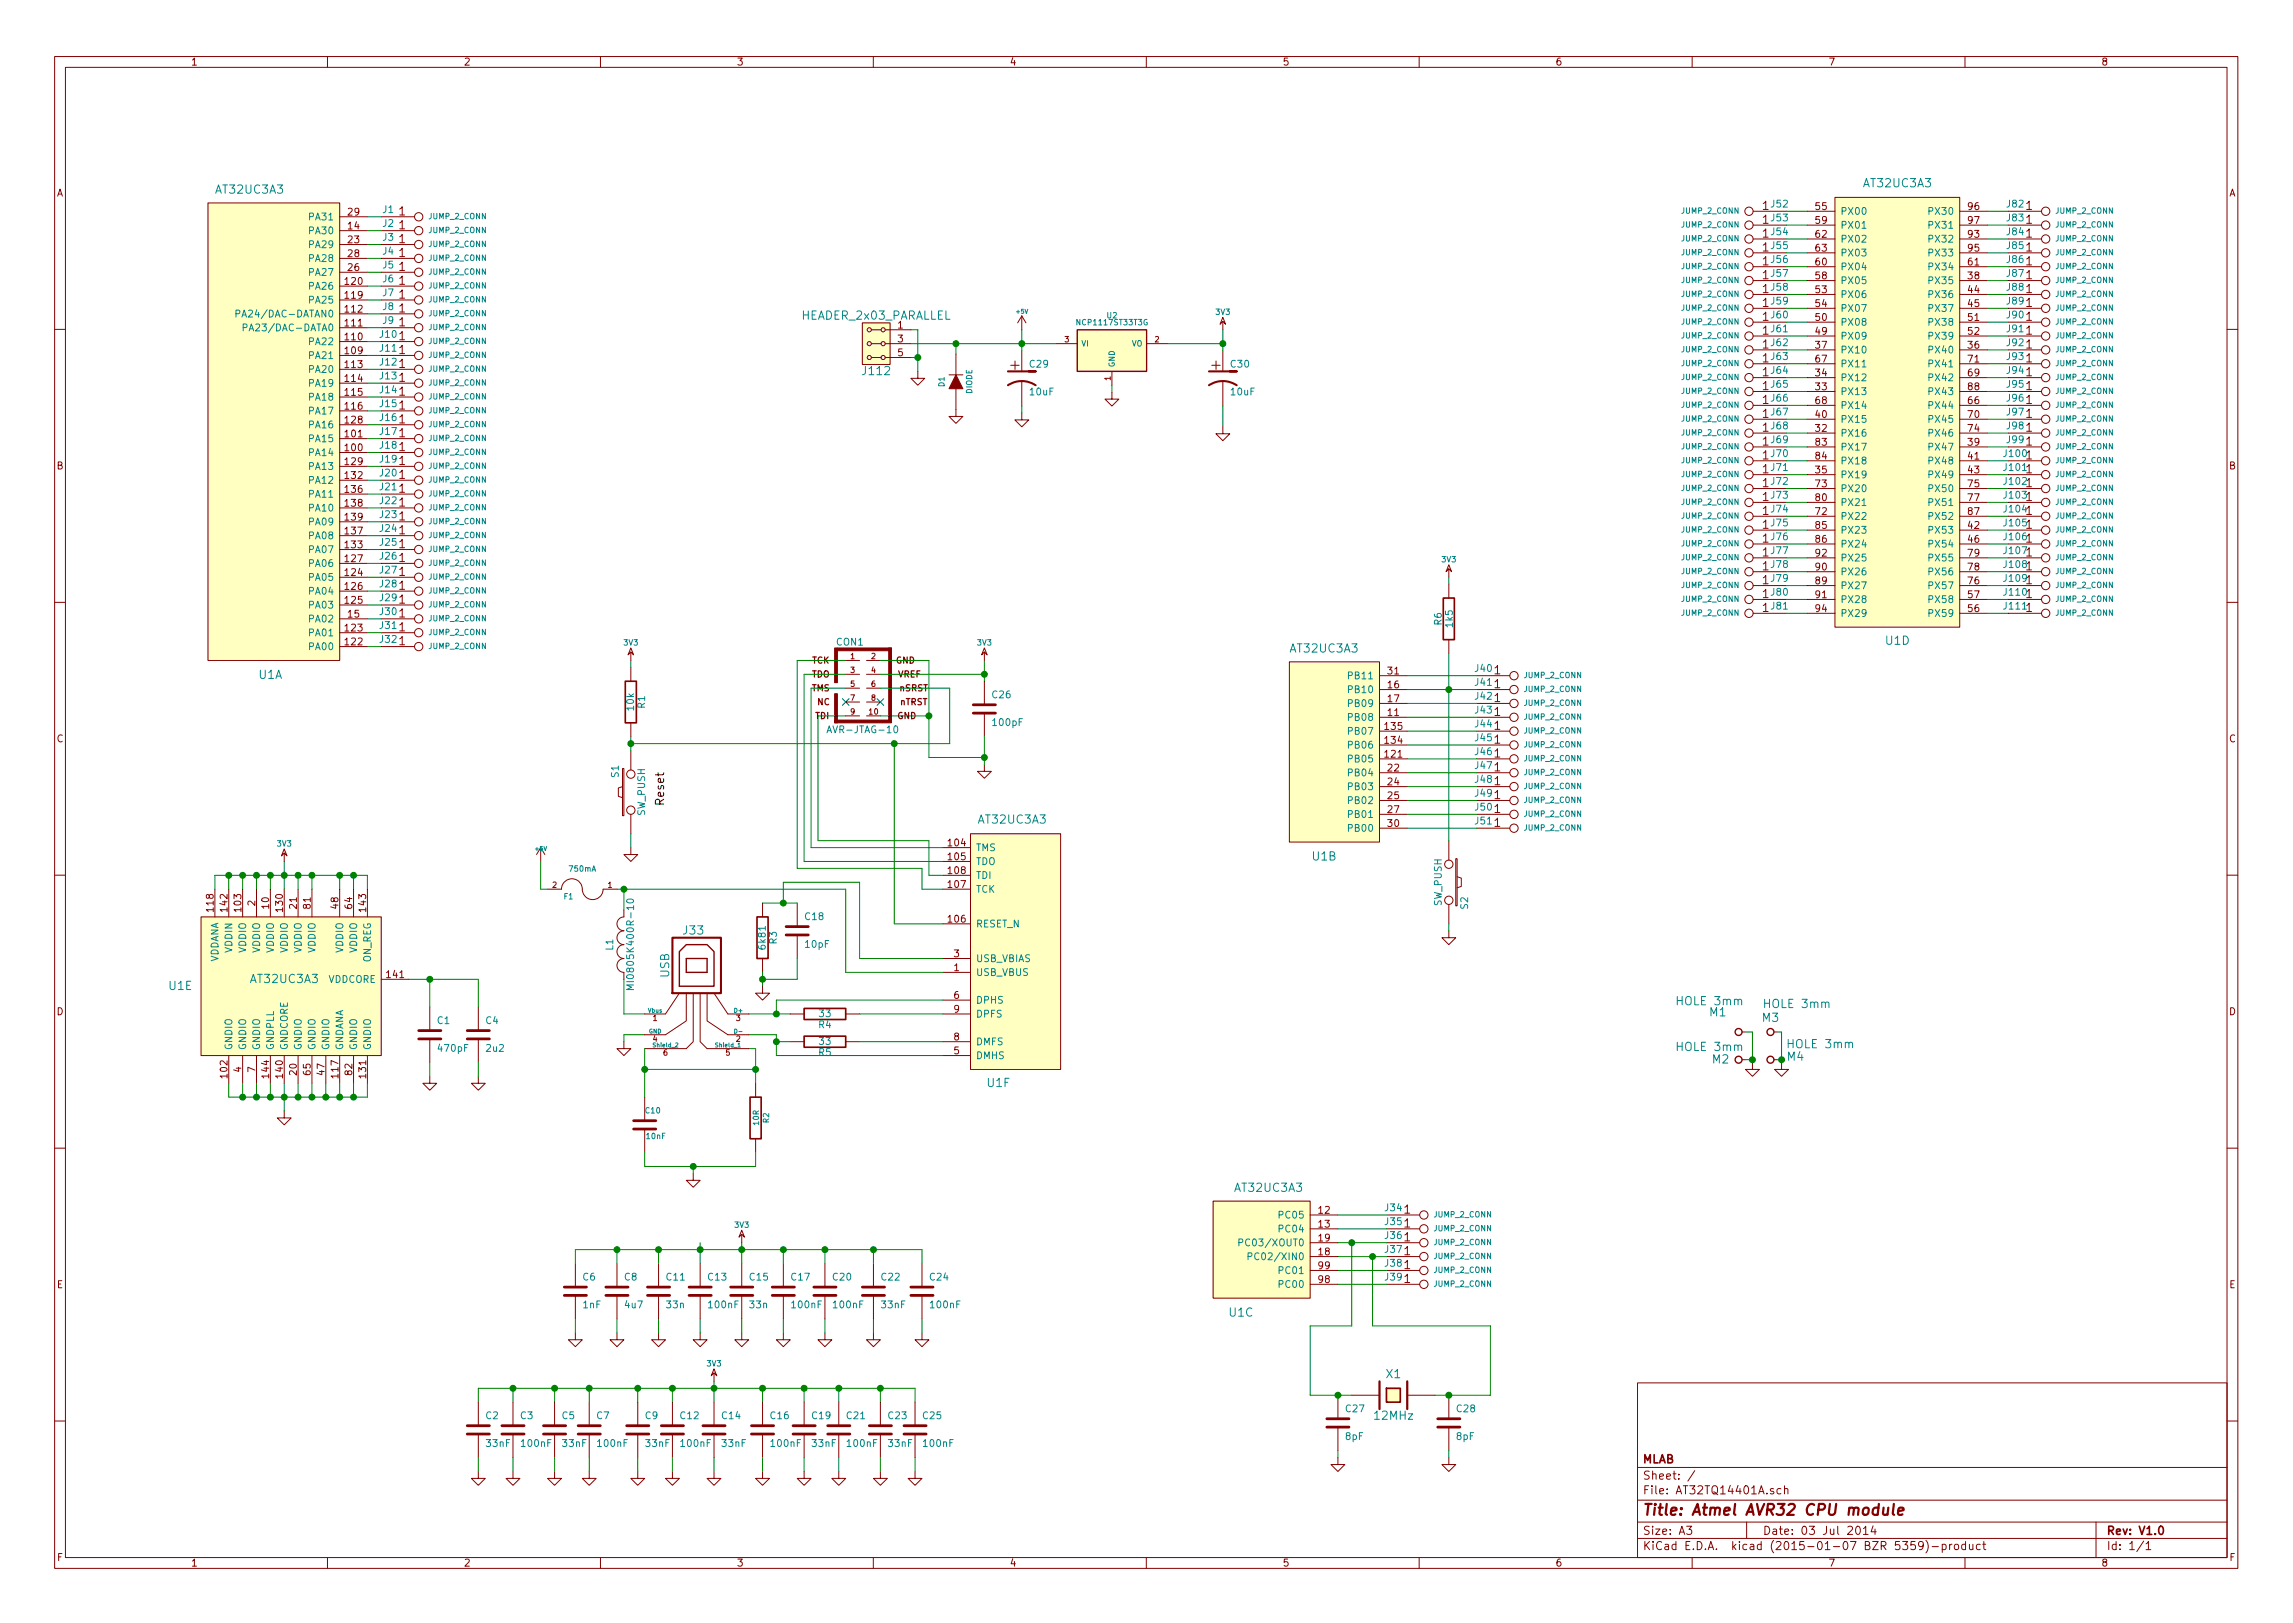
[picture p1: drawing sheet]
<svg xmlns="http://www.w3.org/2000/svg" width="297mm" height="210mm" viewBox="0 0 297 210" stroke-linecap="round" stroke-linejoin="round" font-family="sans-serif">
<defs><g id="words">
<g font-size="2" fill="#840000">
<text x="130.9" y="47.9">+</text>
<text x="156.9" y="47.9">+</text>
<text x="212.8" y="196.3">Title: Atmel AVR32 CPU module</text>
</g>
<g font-size="1.5" fill="#008484">
<text x="28" y="25.1">AT32UC3A3</text>
<text x="241.5" y="24.3">AT32UC3A3</text>
<text x="103.8" y="41.4">HEADER_2x03_PARALLEL</text>
<text x="111.8" y="48.6">J112</text>
<text x="262.4" y="66.7">1</text>
<text x="244.3" y="83.5">U1D</text>
<text x="33.5" y="87.9">U1A</text>
<text x="167.2" y="84.5">AT32UC3A3</text>
<text x="126.8" y="106.7">AT32UC3A3</text>
<text x="170" y="111.5">U1B</text>
<text x="88.6" y="121.1">J33</text>
<text x="21.9" y="128.2">U1E</text>
<text x="32.5" y="127.4">AT32UC3A3</text>
<text x="86.7" y="126.7" transform="rotate(-90 86.7 126.7)">USB</text>
<text x="217.4" y="130.2">HOLE 3mm</text>
<text x="221.5" y="131.7">M1</text>
<text x="228.7" y="130.6">HOLE 3mm</text>
<text x="217.4" y="136.2">HOLE 3mm</text>
<text x="221.8" y="137.8">M2</text>
<text x="228.3" y="132.4">M3</text>
<text x="231.5" y="137.4">M4</text>
<text x="231.8" y="135.8">HOLE 3mm</text>
<text x="127.9" y="140.8">U1F</text>
<text x="160" y="154.4">AT32UC3A3</text>
<text x="159.3" y="170.6">U1C</text>
<text x="179.6" y="178.5">X1</text>
<text x="178.1" y="183.9">12MHz</text>
</g>
<g font-size="1.5" fill="#840000">
<text x="51.7" y="27.9">1</text>
<text x="51.7" y="29.7">1</text>
<text x="228.3" y="27.2">1</text>
<text x="228.3" y="29">1</text>
<text x="262.4" y="27.2">1</text>
<text x="262.4" y="29">1</text>
<text x="51.7" y="35.1">1</text>
<text x="51.7" y="31.5">1</text>
<text x="51.7" y="33.3">1</text>
<text x="228.3" y="30.8">1</text>
<text x="228.3" y="32.6">1</text>
<text x="228.3" y="34.4">1</text>
<text x="262.4" y="30.8">1</text>
<text x="262.4" y="32.6">1</text>
<text x="262.4" y="34.4">1</text>
<text x="51.7" y="36.9">1</text>
<text x="51.7" y="38.7">1</text>
<text x="51.7" y="40.5">1</text>
<text x="228.3" y="38">1</text>
<text x="228.3" y="39.8">1</text>
<text x="228.3" y="36.2">1</text>
<text x="228.3" y="41.6">1</text>
<text x="262.4" y="38">1</text>
<text x="262.4" y="39.8">1</text>
<text x="262.4" y="36.2">1</text>
<text x="262.4" y="41.6">1</text>
<text x="51.7" y="42.3">1</text>
<text x="51.7" y="44.1">1</text>
<text x="51.7" y="45.9">1</text>
<text x="51.7" y="47.7">1</text>
<text x="228.3" y="45.1">1</text>
<text x="228.3" y="46.9">1</text>
<text x="228.3" y="43.4">1</text>
<text x="262.4" y="45.1">1</text>
<text x="262.4" y="46.9">1</text>
<text x="262.4" y="43.4">1</text>
<text x="51.7" y="49.5">1</text>
<text x="51.7" y="51.3">1</text>
<text x="51.7" y="53.1">1</text>
<text x="228.3" y="52.3">1</text>
<text x="228.3" y="48.7">1</text>
<text x="228.3" y="50.5">1</text>
<text x="262.4" y="52.3">1</text>
<text x="262.4" y="48.7">1</text>
<text x="262.4" y="50.5">1</text>
<text x="51.7" y="56.6">1</text>
<text x="51.7" y="58.4">1</text>
<text x="51.7" y="54.8">1</text>
<text x="228.3" y="54.1">1</text>
<text x="228.3" y="55.9">1</text>
<text x="228.3" y="57.7">1</text>
<text x="228.3" y="59.5">1</text>
<text x="262.4" y="54.1">1</text>
<text x="262.4" y="55.9">1</text>
<text x="262.4" y="57.7">1</text>
<text x="262.4" y="59.5">1</text>
<text x="51.7" y="60.2">1</text>
<text x="51.7" y="62">1</text>
<text x="51.7" y="63.8">1</text>
<text x="51.7" y="65.6">1</text>
<text x="228.3" y="63.1">1</text>
<text x="228.3" y="64.9">1</text>
<text x="228.3" y="61.3">1</text>
<text x="262.4" y="63.1">1</text>
<text x="262.4" y="64.9">1</text>
<text x="262.4" y="61.3">1</text>
<text x="51.7" y="67.4">1</text>
<text x="51.7" y="69.2">1</text>
<text x="51.7" y="71">1</text>
<text x="228.3" y="70.3">1</text>
<text x="228.3" y="66.7">1</text>
<text x="228.3" y="68.5">1</text>
<text x="262.4" y="70.3">1</text>
<text x="262.4" y="68.5">1</text>
<text x="51.7" y="74.6">1</text>
<text x="51.7" y="76.4">1</text>
<text x="51.7" y="72.8">1</text>
<text x="228.3" y="72.1">1</text>
<text x="228.3" y="77.5">1</text>
<text x="228.3" y="73.9">1</text>
<text x="228.3" y="75.7">1</text>
<text x="262.4" y="72.1">1</text>
<text x="262.4" y="77.5">1</text>
<text x="262.4" y="73.9">1</text>
<text x="262.4" y="75.7">1</text>
<text x="51.7" y="81.8">1</text>
<text x="51.7" y="83.6">1</text>
<text x="51.7" y="78.2">1</text>
<text x="51.7" y="80">1</text>
<text x="228.3" y="79.3">1</text>
<text x="262.4" y="79.3">1</text>
<text x="193.6" y="87.4">1</text>
<text x="193.6" y="89.2">1</text>
<text x="193.6" y="90.9">1</text>
<text x="193.6" y="92.7">1</text>
<text x="193.6" y="94.5">1</text>
<text x="193.6" y="98.1">1</text>
<text x="193.6" y="99.9">1</text>
<text x="193.6" y="96.3">1</text>
<text x="193.6" y="101.7">1</text>
<text x="193.6" y="105.3">1</text>
<text x="193.6" y="107.1">1</text>
<text x="193.6" y="103.5">1</text>
<text x="181.9" y="157.2">1</text>
<text x="181.9" y="159">1</text>
<text x="181.9" y="160.8">1</text>
<text x="181.9" y="164.4">1</text>
<text x="181.9" y="166.2">1</text>
<text x="181.9" y="162.6">1</text>
<text x="212.8" y="191.7">Sheet: /</text>
<text x="212.8" y="189.6">MLAB</text>
<text x="212.8" y="193.6">File: AT32TQ14401A.sch</text>
<text x="212.8" y="200.8">KiCad E.D.A. kicad (2015-01-07 BZR 5359)-product</text>
<text x="212.8" y="198.8">Size: A3</text>
<text x="228.4" y="198.8">Date: 03 Jul 2014</text>
<text x="272.9" y="198.8">Rev: V1.0</text>
<text x="272.9" y="200.8">Id: 1/1</text>
</g>
<text font-size="1.5" x="86" y="104.4" transform="rotate(-90 86 104.4)">Reset</text>
<g font-size="1.3" fill="#840000">
<text x="24.7" y="8.5">1</text>
<text x="60.1" y="8.5">2</text>
<text x="95.5" y="8.5">3</text>
<text x="130.8" y="8.5">4</text>
<text x="166.2" y="8.5">5</text>
<text x="201.5" y="8.5">6</text>
<text x="236.9" y="8.5">7</text>
<text x="272.2" y="8.5">8</text>
<text x="7.3" y="25.4">A</text>
<text x="45.1" y="29.7">14</text>
<text x="45.1" y="27.9">29</text>
<text x="235.2" y="27.2">55</text>
<text x="235.2" y="29">59</text>
<text x="255" y="27.2">96</text>
<text x="255" y="29">97</text>
<text x="288.7" y="25.4">A</text>
<text x="45.1" y="31.5">23</text>
<text x="45.1" y="35.1">26</text>
<text x="45.1" y="33.3">28</text>
<text x="235.2" y="34.4">60</text>
<text x="235.2" y="30.8">62</text>
<text x="235.2" y="32.6">63</text>
<text x="255" y="34.4">61</text>
<text x="255" y="30.8">93</text>
<text x="255" y="32.6">95</text>
<text x="44.8" y="36.9">120</text>
<text x="44.8" y="40.5">112</text>
<text x="44.8" y="38.7">119</text>
<text x="235.2" y="41.6">50</text>
<text x="235.2" y="38">53</text>
<text x="235.2" y="39.8">54</text>
<text x="235.2" y="36.2">58</text>
<text x="255" y="41.6">51</text>
<text x="255" y="38">44</text>
<text x="255" y="39.8">45</text>
<text x="255" y="36.2">38</text>
<text x="44.8" y="44.1">110</text>
<text x="44.8" y="42.3">111</text>
<text x="44.8" y="47.7">113</text>
<text x="44.8" y="45.9">109</text>
<text x="116.3" y="42.5">1</text>
<text x="116.3" y="44.3">3</text>
<text x="116.3" y="46.1">5</text>
<text x="235.2" y="45.1">37</text>
<text x="235.2" y="46.9">67</text>
<text x="235.2" y="43.4">49</text>
<text x="255" y="46.9">71</text>
<text x="255" y="43.4">52</text>
<text x="255" y="45.1">36</text>
<text x="44.8" y="49.5">114</text>
<text x="44.8" y="51.3">115</text>
<text x="44.8" y="53.1">116</text>
<text x="235.2" y="50.5">33</text>
<text x="235.2" y="48.7">34</text>
<text x="235.2" y="52.3">68</text>
<text x="255" y="52.3">66</text>
<text x="255" y="50.5">88</text>
<text x="255" y="48.7">69</text>
<text x="44.8" y="58.4">100</text>
<text x="44.8" y="56.6">101</text>
<text x="44.8" y="54.8">128</text>
<text x="235.2" y="54.1">40</text>
<text x="235.2" y="55.9">32</text>
<text x="235.2" y="57.7">83</text>
<text x="235.2" y="59.5">84</text>
<text x="255" y="54.1">70</text>
<text x="255" y="59.5">41</text>
<text x="255" y="55.9">74</text>
<text x="255" y="57.7">39</text>
<text x="7.3" y="60.8">B</text>
<text x="44.8" y="62">132</text>
<text x="44.8" y="63.8">136</text>
<text x="44.8" y="65.6">138</text>
<text x="44.8" y="60.2">129</text>
<text x="235.2" y="64.9">80</text>
<text x="235.2" y="63.1">73</text>
<text x="235.2" y="61.3">35</text>
<text x="255" y="61.3">43</text>
<text x="255" y="63.1">75</text>
<text x="255" y="64.9">77</text>
<text x="288.7" y="60.8">B</text>
<text x="44.8" y="71">133</text>
<text x="44.8" y="69.2">137</text>
<text x="44.8" y="67.4">139</text>
<text x="235.2" y="66.7">72</text>
<text x="235.2" y="68.5">85</text>
<text x="235.2" y="70.3">86</text>
<text x="255" y="68.5">42</text>
<text x="255" y="70.3">46</text>
<text x="255" y="66.7">87</text>
<text x="44.8" y="74.6">124</text>
<text x="44.8" y="76.4">126</text>
<text x="44.8" y="72.8">127</text>
<text x="235.2" y="73.9">90</text>
<text x="235.2" y="77.5">91</text>
<text x="235.2" y="72.1">92</text>
<text x="235.2" y="75.7">89</text>
<text x="255" y="75.7">76</text>
<text x="255" y="77.5">57</text>
<text x="255" y="73.9">78</text>
<text x="255" y="72.1">79</text>
<text x="44.8" y="83.6">122</text>
<text x="44.8" y="81.8">123</text>
<text x="44.8" y="78.2">125</text>
<text x="45.1" y="80">15</text>
<text x="235.2" y="79.3">94</text>
<text x="255" y="79.3">56</text>
<text x="179.8" y="87.4">31</text>
<text x="179.8" y="89.2">16</text>
<text x="179.5" y="94.5">135</text>
<text x="179.8" y="92.7">11</text>
<text x="179.8" y="90.9">17</text>
<text x="7.3" y="96.2">C</text>
<text x="179.5" y="98.1">121</text>
<text x="179.5" y="96.3">134</text>
<text x="179.8" y="99.9">22</text>
<text x="179.8" y="101.7">24</text>
<text x="288.7" y="96.2">C</text>
<text x="179.8" y="107.1">30</text>
<text x="179.8" y="103.5">25</text>
<text x="179.8" y="105.3">27</text>
<text x="122.9" y="109.6">104</text>
<text x="122.9" y="111.4">105</text>
<text x="122.9" y="113.2">108</text>
<text x="27.7" y="118" transform="rotate(-90 27.7 118)">118</text>
<text x="29.5" y="118" transform="rotate(-90 29.5 118)">142</text>
<text x="31.3" y="118" transform="rotate(-90 31.3 118)">103</text>
<text x="33" y="117.3" transform="rotate(-90 33 117.3)">2</text>
<text x="34.8" y="117.7" transform="rotate(-90 34.8 117.7)">10</text>
<text x="36.6" y="118" transform="rotate(-90 36.6 118)">130</text>
<text x="38.4" y="117.7" transform="rotate(-90 38.4 117.7)">21</text>
<text x="40.2" y="117.7" transform="rotate(-90 40.2 117.7)">81</text>
<text x="43.8" y="117.7" transform="rotate(-90 43.8 117.7)">48</text>
<text x="45.6" y="117.7" transform="rotate(-90 45.6 117.7)">64</text>
<text x="47.4" y="118" transform="rotate(-90 47.4 118)">143</text>
<text x="122.9" y="119.5">106</text>
<text x="122.9" y="115">107</text>
<text x="123.6" y="125.8">1</text>
<text x="123.6" y="124">3</text>
<text x="7.3" y="131.5">D</text>
<text x="50.1" y="126.7">141</text>
<text x="123.6" y="129.4">6</text>
<text x="123.6" y="131.2">9</text>
<text x="288.7" y="131.5">D</text>
<text x="123.6" y="136.6">5</text>
<text x="123.6" y="134.8">8</text>
<text x="29.5" y="139.6" transform="rotate(-90 29.5 139.6)">102</text>
<text x="31.3" y="138.9" transform="rotate(-90 31.3 138.9)">4</text>
<text x="33" y="138.9" transform="rotate(-90 33 138.9)">7</text>
<text x="34.8" y="139.6" transform="rotate(-90 34.8 139.6)">144</text>
<text x="36.6" y="139.6" transform="rotate(-90 36.6 139.6)">140</text>
<text x="38.4" y="139.2" transform="rotate(-90 38.4 139.2)">20</text>
<text x="40.2" y="139.2" transform="rotate(-90 40.2 139.2)">65</text>
<text x="42" y="139.2" transform="rotate(-90 42 139.2)">47</text>
<text x="43.8" y="139.6" transform="rotate(-90 43.8 139.6)">117</text>
<text x="45.6" y="139.2" transform="rotate(-90 45.6 139.2)">82</text>
<text x="47.4" y="139.6" transform="rotate(-90 47.4 139.6)">131</text>
<text x="170.8" y="157.2">12</text>
<text x="170.8" y="159">13</text>
<text x="170.8" y="160.8">19</text>
<text x="7.4" y="166.9">E</text>
<text x="170.8" y="162.6">18</text>
<text x="170.8" y="166.2">98</text>
<text x="170.8" y="164.4">99</text>
<text x="288.8" y="166.9">E</text>
<text x="7.4" y="202.2">F</text>
<text x="24.7" y="202.9">1</text>
<text x="60.1" y="202.9">2</text>
<text x="95.5" y="202.9">3</text>
<text x="130.8" y="202.9">4</text>
<text x="166.2" y="202.9">5</text>
<text x="201.5" y="202.9">6</text>
<text x="236.9" y="202.9">7</text>
<text x="272.2" y="202.9">8</text>
<text x="288.8" y="202.2">F</text>
</g>
<g font-size="1.3" fill="#008484">
<text x="40.2" y="28.5">PA31</text>
<text x="49.6" y="27.6">J1</text>
<text x="49.6" y="29.4">J2</text>
<text x="229.5" y="26.9">J52</text>
<text x="229.5" y="28.7">J53</text>
<text x="238.4" y="27.8">PX00</text>
<text x="238.4" y="29.6">PX01</text>
<text x="250.1" y="27.8">PX30</text>
<text x="250.1" y="29.6">PX31</text>
<text x="260" y="26.9">J82</text>
<text x="260" y="28.7">J83</text>
<text x="40.2" y="32.1">PA29</text>
<text x="40.2" y="30.3">PA30</text>
<text x="40.2" y="35.7">PA27</text>
<text x="40.2" y="33.9">PA28</text>
<text x="49.6" y="34.8">J5</text>
<text x="49.6" y="31.2">J3</text>
<text x="49.6" y="33">J4</text>
<text x="229.5" y="30.5">J54</text>
<text x="229.5" y="32.3">J55</text>
<text x="229.5" y="34">J56</text>
<text x="229.5" y="35.8">J57</text>
<text x="238.4" y="35">PX04</text>
<text x="238.4" y="31.4">PX02</text>
<text x="238.4" y="33.2">PX03</text>
<text x="250.1" y="35">PX34</text>
<text x="250.1" y="31.4">PX32</text>
<text x="250.1" y="33.2">PX33</text>
<text x="260" y="30.5">J84</text>
<text x="260" y="32.3">J85</text>
<text x="260" y="34">J86</text>
<text x="260" y="35.8">J87</text>
<text x="31.6" y="41.1">PA24/DAC-DATAN0</text>
<text x="40.2" y="37.5">PA26</text>
<text x="40.2" y="39.3">PA25</text>
<text x="49.6" y="36.6">J6</text>
<text x="49.6" y="42">J9</text>
<text x="49.6" y="38.4">J7</text>
<text x="49.6" y="40.2">J8</text>
<text x="229.5" y="37.6">J58</text>
<text x="229.5" y="39.4">J59</text>
<text x="229.5" y="41.2">J60</text>
<text x="238.4" y="38.6">PX06</text>
<text x="238.4" y="40.4">PX07</text>
<text x="238.4" y="36.8">PX05</text>
<text x="250.1" y="38.6">PX36</text>
<text x="250.1" y="40.4">PX37</text>
<text x="250.1" y="36.8">PX35</text>
<text x="260" y="37.6">J88</text>
<text x="260" y="39.4">J89</text>
<text x="260" y="41.2">J90</text>
<text x="32.5" y="42.9">PA23/DAC-DATA0</text>
<text x="40.2" y="44.7">PA22</text>
<text x="40.2" y="46.5">PA21</text>
<text x="49.2" y="43.7">J10</text>
<text x="49.2" y="45.5">J11</text>
<text x="49.2" y="47.3">J12</text>
<text x="133.4" y="47.6">C29</text>
<text x="159.5" y="47.6">C30</text>
<text x="229.5" y="44.8">J62</text>
<text x="229.5" y="46.6">J63</text>
<text x="229.5" y="43">J61</text>
<text x="238.4" y="42.2">PX08</text>
<text x="238.4" y="45.8">PX10</text>
<text x="238.4" y="47.6">PX11</text>
<text x="238.4" y="44">PX09</text>
<text x="250.1" y="42.2">PX38</text>
<text x="250.1" y="47.6">PX41</text>
<text x="250.1" y="44">PX39</text>
<text x="250.1" y="45.8">PX40</text>
<text x="260" y="44.8">J92</text>
<text x="260" y="46.6">J93</text>
<text x="260" y="43">J91</text>
<text x="40.2" y="48.3">PA20</text>
<text x="40.2" y="50.1">PA19</text>
<text x="40.2" y="51.9">PA18</text>
<text x="40.2" y="53.7">PA17</text>
<text x="49.2" y="49.1">J13</text>
<text x="49.2" y="50.9">J14</text>
<text x="49.2" y="52.7">J15</text>
<text x="133.5" y="51.2">10uF</text>
<text x="159.5" y="51.2">10uF</text>
<text x="229.5" y="52">J66</text>
<text x="229.5" y="53.8">J67</text>
<text x="229.5" y="48.4">J64</text>
<text x="229.5" y="50.2">J65</text>
<text x="238.4" y="51.2">PX13</text>
<text x="238.4" y="49.4">PX12</text>
<text x="238.4" y="53">PX14</text>
<text x="250.1" y="53">PX44</text>
<text x="250.1" y="51.2">PX43</text>
<text x="250.1" y="49.4">PX42</text>
<text x="260" y="52">J96</text>
<text x="260" y="53.8">J97</text>
<text x="260" y="48.4">J94</text>
<text x="260" y="50.2">J95</text>
<text x="40.2" y="59.1">PA14</text>
<text x="40.2" y="57.3">PA15</text>
<text x="40.2" y="55.5">PA16</text>
<text x="49.2" y="56.3">J17</text>
<text x="49.2" y="58.1">J18</text>
<text x="49.2" y="54.5">J16</text>
<text x="49.2" y="59.9">J19</text>
<text x="229.5" y="55.6">J68</text>
<text x="229.5" y="57.4">J69</text>
<text x="229.5" y="59.2">J70</text>
<text x="238.4" y="54.8">PX15</text>
<text x="238.4" y="56.6">PX16</text>
<text x="238.4" y="58.3">PX17</text>
<text x="250.1" y="54.8">PX45</text>
<text x="250.1" y="56.6">PX46</text>
<text x="250.1" y="58.3">PX47</text>
<text x="259.7" y="59.2">J100</text>
<text x="260" y="55.6">J98</text>
<text x="260" y="57.4">J99</text>
<text x="40.2" y="62.7">PA12</text>
<text x="40.2" y="64.5">PA11</text>
<text x="40.2" y="60.9">PA13</text>
<text x="49.2" y="61.7">J20</text>
<text x="49.2" y="63.5">J21</text>
<text x="49.2" y="65.3">J22</text>
<text x="229.5" y="62.8">J72</text>
<text x="229.5" y="64.6">J73</text>
<text x="229.5" y="61">J71</text>
<text x="238.4" y="65.5">PX21</text>
<text x="238.4" y="63.7">PX20</text>
<text x="238.4" y="60.1">PX18</text>
<text x="238.4" y="61.9">PX19</text>
<text x="250.1" y="60.1">PX48</text>
<text x="250.1" y="61.9">PX49</text>
<text x="250.1" y="63.7">PX50</text>
<text x="250.1" y="65.5">PX51</text>
<text x="259.7" y="62.8">J102</text>
<text x="259.7" y="64.6">J103</text>
<text x="259.7" y="61">J101</text>
<text x="40.2" y="71.6">PA07</text>
<text x="40.2" y="69.8">PA08</text>
<text x="40.2" y="66.3">PA10</text>
<text x="40.2" y="68">PA09</text>
<text x="49.2" y="67.1">J23</text>
<text x="49.2" y="68.9">J24</text>
<text x="49.2" y="70.7">J25</text>
<text x="229.5" y="70">J76</text>
<text x="229.5" y="71.8">J77</text>
<text x="229.5" y="66.4">J74</text>
<text x="229.5" y="68.2">J75</text>
<text x="238.4" y="67.3">PX22</text>
<text x="238.4" y="69.1">PX23</text>
<text x="238.4" y="70.9">PX24</text>
<text x="250.1" y="69.1">PX53</text>
<text x="250.1" y="70.9">PX54</text>
<text x="250.1" y="67.3">PX52</text>
<text x="259.7" y="70">J106</text>
<text x="259.7" y="71.8">J107</text>
<text x="259.7" y="66.4">J104</text>
<text x="259.7" y="68.2">J105</text>
<text x="40.2" y="75.2">PA05</text>
<text x="40.2" y="77">PA04</text>
<text x="40.2" y="73.4">PA06</text>
<text x="49.2" y="74.3">J27</text>
<text x="49.2" y="76.1">J28</text>
<text x="49.2" y="72.5">J26</text>
<text x="49.2" y="77.9">J29</text>
<text x="229.5" y="77.2">J80</text>
<text x="229.5" y="73.6">J78</text>
<text x="229.5" y="75.4">J79</text>
<text x="238.4" y="74.5">PX26</text>
<text x="238.4" y="72.7">PX25</text>
<text x="238.4" y="76.3">PX27</text>
<text x="250.1" y="76.3">PX57</text>
<text x="250.1" y="74.5">PX56</text>
<text x="250.1" y="72.7">PX55</text>
<text x="259.7" y="77.2">J110</text>
<text x="259.7" y="73.6">J108</text>
<text x="259.7" y="75.4">J109</text>
<text x="40.2" y="80.6">PA02</text>
<text x="40.2" y="82.4">PA01</text>
<text x="40.2" y="78.8">PA03</text>
<text x="49.2" y="81.5">J31</text>
<text x="49.2" y="83.3">J32</text>
<text x="49.2" y="79.7">J30</text>
<text x="108.4" y="83.6">CON1</text>
<text x="186.7" y="81" transform="rotate(-90 186.7 81)">R6</text>
<text x="188.2" y="81.2" transform="rotate(-90 188.2 81.2)">1k5</text>
<text x="229.5" y="78.9">J81</text>
<text x="238.4" y="78.1">PX28</text>
<text x="238.4" y="79.9">PX29</text>
<text x="250.1" y="79.9">PX59</text>
<text x="250.1" y="78.1">PX58</text>
<text x="259.7" y="78.9">J111</text>
<text x="40.2" y="84.2">PA00</text>
<text x="174.9" y="88">PB11</text>
<text x="174.9" y="89.8">PB10</text>
<text x="191.1" y="87">J40</text>
<text x="191.1" y="88.8">J41</text>
<text x="82.1" y="92" transform="rotate(-90 82.1 92)">10k</text>
<text x="83.6" y="91.7" transform="rotate(-90 83.6 91.7)">R1</text>
<text x="107.7" y="95">AVR-JTAG-10</text>
<text x="128.6" y="90.4">C26</text>
<text x="128.7" y="94">100pF</text>
<text x="174.9" y="93.4">PB08</text>
<text x="174.9" y="91.6">PB09</text>
<text x="174.9" y="95.2">PB07</text>
<text x="191.1" y="90.6">J42</text>
<text x="191.1" y="92.4">J43</text>
<text x="191.1" y="94.2">J44</text>
<text x="80.1" y="100.7" transform="rotate(-90 80.1 100.7)">S1</text>
<text x="174.9" y="100.6">PB04</text>
<text x="174.9" y="98.8">PB05</text>
<text x="174.9" y="97">PB06</text>
<text x="191.1" y="97.8">J46</text>
<text x="191.1" y="99.6">J47</text>
<text x="191.1" y="96">J45</text>
<text x="191.1" y="101.4">J48</text>
<text x="83.6" y="105.7" transform="rotate(-90 83.6 105.7)">SW_PUSH</text>
<text x="174.9" y="107.7">PB00</text>
<text x="174.9" y="102.4">PB03</text>
<text x="174.9" y="104.1">PB02</text>
<text x="174.9" y="105.9">PB01</text>
<text x="191.1" y="105">J50</text>
<text x="191.1" y="106.8">J51</text>
<text x="191.1" y="103.2">J49</text>
<text x="126.4" y="110.3">TMS</text>
<text x="126.4" y="112">TDO</text>
<text x="126.4" y="113.8">TDI</text>
<text x="104.3" y="119.2">C18</text>
<text x="126.4" y="115.6">TCK</text>
<text x="186.7" y="117.4" transform="rotate(-90 186.7 117.4)">SW_PUSH</text>
<text x="190.2" y="117.7" transform="rotate(-90 190.2 117.7)">S2</text>
<text x="28.3" y="124.9" transform="rotate(-90 28.3 124.9)">VDDANA</text>
<text x="30.1" y="123.4" transform="rotate(-90 30.1 123.4)">VDDIN</text>
<text x="31.9" y="123.5" transform="rotate(-90 31.9 123.5)">VDDIO</text>
<text x="33.7" y="123.5" transform="rotate(-90 33.7 123.5)">VDDIO</text>
<text x="35.5" y="123.5" transform="rotate(-90 35.5 123.5)">VDDIO</text>
<text x="37.3" y="123.5" transform="rotate(-90 37.3 123.5)">VDDIO</text>
<text x="39.1" y="123.5" transform="rotate(-90 39.1 123.5)">VDDIO</text>
<text x="40.9" y="123.5" transform="rotate(-90 40.9 123.5)">VDDIO</text>
<text x="44.5" y="123.5" transform="rotate(-90 44.5 123.5)">VDDIO</text>
<text x="46.2" y="123.5" transform="rotate(-90 46.2 123.5)">VDDIO</text>
<text x="48" y="124.8" transform="rotate(-90 48 124.8)">ON_REG</text>
<text x="79.4" y="123.1" transform="rotate(-90 79.4 123.1)">L1</text>
<text x="99.2" y="122.9" transform="rotate(-90 99.2 122.9)">6k81</text>
<text x="100.6" y="122.3" transform="rotate(-90 100.6 122.3)">R3</text>
<text x="104.4" y="122.8">10pF</text>
<text x="126.4" y="124.6">USB_VBIAS</text>
<text x="126.4" y="120.1">RESET_N</text>
<text x="42.4" y="127.3">VDDCORE</text>
<text x="82.1" y="127.3" transform="rotate(-90 82.1 127.3)">MI0805K400R-10</text>
<text x="106.2" y="131.8">33</text>
<text x="126.4" y="126.4">USB_VBUS</text>
<text x="126.4" y="130">DPHS</text>
<text x="126.4" y="131.8">DPFS</text>
<text x="30.1" y="136" transform="rotate(-90 30.1 136)">GNDIO</text>
<text x="31.9" y="136" transform="rotate(-90 31.9 136)">GNDIO</text>
<text x="33.7" y="136" transform="rotate(-90 33.7 136)">GNDIO</text>
<text x="35.5" y="136" transform="rotate(-90 35.5 136)">GNDPLL</text>
<text x="37.3" y="136" transform="rotate(-90 37.3 136)">GNDCORE</text>
<text x="39.1" y="136" transform="rotate(-90 39.1 136)">GNDIO</text>
<text x="40.9" y="136" transform="rotate(-90 40.9 136)">GNDIO</text>
<text x="42.7" y="136" transform="rotate(-90 42.7 136)">GNDIO</text>
<text x="44.5" y="136" transform="rotate(-90 44.5 136)">GNDANA</text>
<text x="46.2" y="136" transform="rotate(-90 46.2 136)">GNDIO</text>
<text x="48" y="136" transform="rotate(-90 48 136)">GNDIO</text>
<text x="56.7" y="132.7">C1</text>
<text x="56.9" y="136.2">470pF</text>
<text x="63" y="132.7">C4</text>
<text x="63" y="136.2">2u2</text>
<text x="106.1" y="136.8">R5</text>
<text x="106.1" y="133.2">R4</text>
<text x="106.2" y="135.3">33</text>
<text x="126.4" y="137.2">DMHS</text>
<text x="126.4" y="135.4">DMFS</text>
<text x="161.4" y="161.4">PC03/XOUT0</text>
<text x="165.9" y="157.8">PC05</text>
<text x="165.9" y="159.6">PC04</text>
<text x="179.5" y="156.9">J34</text>
<text x="179.5" y="158.7">J35</text>
<text x="179.5" y="160.5">J36</text>
<text x="75.5" y="165.9">C6</text>
<text x="80.9" y="165.9">C8</text>
<text x="86.4" y="165.9">C11</text>
<text x="91.8" y="165.9">C13</text>
<text x="97.1" y="165.9">C15</text>
<text x="102.5" y="165.9">C17</text>
<text x="107.9" y="165.9">C20</text>
<text x="114.2" y="165.9">C22</text>
<text x="120.5" y="165.9">C24</text>
<text x="162.8" y="163.2">PC02/XIN0</text>
<text x="165.9" y="166.8">PC00</text>
<text x="165.9" y="165">PC01</text>
<text x="179.5" y="164.1">J38</text>
<text x="179.5" y="165.9">J39</text>
<text x="179.5" y="162.3">J37</text>
<text x="75.5" y="169.5">1nF</text>
<text x="81" y="169.5">4u7</text>
<text x="86.4" y="169.5">33n</text>
<text x="91.9" y="169.5">100nF</text>
<text x="97.2" y="169.5">33n</text>
<text x="102.7" y="169.5">100nF</text>
<text x="108" y="169.5">100nF</text>
<text x="114.2" y="169.5">33nF</text>
<text x="120.6" y="169.5">100nF</text>
<text x="63" y="183.8">C2</text>
<text x="67.4" y="183.8">C3</text>
<text x="72.8" y="183.8">C5</text>
<text x="77.3" y="183.8">C7</text>
<text x="83.6" y="183.8">C9</text>
<text x="88.2" y="183.8">C12</text>
<text x="93.6" y="183.8">C14</text>
<text x="99.8" y="183.8">C16</text>
<text x="105.2" y="183.8">C19</text>
<text x="109.7" y="183.8">C21</text>
<text x="115.1" y="183.8">C23</text>
<text x="119.6" y="183.8">C25</text>
<text x="174.4" y="182.9">C27</text>
<text x="188.7" y="182.9">C28</text>
<text x="63.1" y="187.4">33nF</text>
<text x="67.6" y="187.4">100nF</text>
<text x="72.9" y="187.4">33nF</text>
<text x="77.5" y="187.4">100nF</text>
<text x="83.7" y="187.4">33nF</text>
<text x="88.3" y="187.4">100nF</text>
<text x="93.6" y="187.4">33nF</text>
<text x="100" y="187.4">100nF</text>
<text x="105.3" y="187.4">33nF</text>
<text x="109.8" y="187.4">100nF</text>
<text x="115.1" y="187.4">33nF</text>
<text x="119.7" y="187.4">100nF</text>
<text x="174.3" y="186.5">8pF</text>
<text x="188.7" y="186.5">8pF</text>
</g>
<g font-size="1.1" fill="#840000">
<text x="105.1" y="87.7">TDO</text>
<text x="105.1" y="89.5">TMS</text>
<text x="105.2" y="86">TCK</text>
<text x="116" y="86">GND</text>
<text x="116.3" y="87.7">VREF</text>
<text x="116.5" y="89.5">nSRST</text>
<text x="105.6" y="93.1">TDI</text>
<text x="105.9" y="91.3">NC</text>
<text x="116.2" y="93.1">GND</text>
<text x="116.5" y="91.3">nTRST</text>
</g>
<g font-size="1" fill="#008484">
<text x="55.6" y="28.4">JUMP_2_CONN</text>
<text x="217.8" y="29.5">JUMP_2_CONN</text>
<text x="217.8" y="27.7">JUMP_2_CONN</text>
<text x="266.3" y="29.5">JUMP_2_CONN</text>
<text x="266.3" y="27.7">JUMP_2_CONN</text>
<text x="55.6" y="35.6">JUMP_2_CONN</text>
<text x="55.6" y="30.2">JUMP_2_CONN</text>
<text x="55.6" y="33.8">JUMP_2_CONN</text>
<text x="55.6" y="32">JUMP_2_CONN</text>
<text x="217.8" y="33.1">JUMP_2_CONN</text>
<text x="217.8" y="31.3">JUMP_2_CONN</text>
<text x="217.8" y="34.9">JUMP_2_CONN</text>
<text x="266.3" y="33.1">JUMP_2_CONN</text>
<text x="266.3" y="31.3">JUMP_2_CONN</text>
<text x="266.3" y="34.9">JUMP_2_CONN</text>
<text x="55.6" y="37.4">JUMP_2_CONN</text>
<text x="55.6" y="41">JUMP_2_CONN</text>
<text x="55.6" y="39.2">JUMP_2_CONN</text>
<text x="143.4" y="41.2">U2</text>
<text x="157.5" y="40.8">3V3</text>
<text x="217.8" y="40.2">JUMP_2_CONN</text>
<text x="217.8" y="38.4">JUMP_2_CONN</text>
<text x="217.8" y="36.7">JUMP_2_CONN</text>
<text x="266.3" y="40.2">JUMP_2_CONN</text>
<text x="266.3" y="38.4">JUMP_2_CONN</text>
<text x="266.3" y="36.7">JUMP_2_CONN</text>
<text x="55.6" y="44.6">JUMP_2_CONN</text>
<text x="55.6" y="42.8">JUMP_2_CONN</text>
<text x="55.6" y="46.4">JUMP_2_CONN</text>
<text x="139.7" y="42.1">NCP1117ST33T3G</text>
<text x="140.1" y="44.9">VI</text>
<text x="144.4" y="47.6" transform="rotate(-90 144.4 47.6)">GND</text>
<text x="146.5" y="44.9">VO</text>
<text x="217.8" y="47.4">JUMP_2_CONN</text>
<text x="217.8" y="45.6">JUMP_2_CONN</text>
<text x="217.8" y="43.8">JUMP_2_CONN</text>
<text x="217.8" y="42">JUMP_2_CONN</text>
<text x="266.3" y="47.4">JUMP_2_CONN</text>
<text x="266.3" y="45.6">JUMP_2_CONN</text>
<text x="266.3" y="43.8">JUMP_2_CONN</text>
<text x="266.3" y="42">JUMP_2_CONN</text>
<text x="55.6" y="51.7">JUMP_2_CONN</text>
<text x="55.6" y="49.9">JUMP_2_CONN</text>
<text x="55.6" y="48.1">JUMP_2_CONN</text>
<text x="55.6" y="53.5">JUMP_2_CONN</text>
<text x="122.3" y="50.1" transform="rotate(-90 122.3 50.1)">D1</text>
<text x="125.9" y="51" transform="rotate(-90 125.9 51)">DIODE</text>
<text x="217.8" y="52.8">JUMP_2_CONN</text>
<text x="217.8" y="51">JUMP_2_CONN</text>
<text x="217.8" y="49.2">JUMP_2_CONN</text>
<text x="266.3" y="52.8">JUMP_2_CONN</text>
<text x="266.3" y="51">JUMP_2_CONN</text>
<text x="266.3" y="49.2">JUMP_2_CONN</text>
<text x="55.6" y="58.9">JUMP_2_CONN</text>
<text x="55.6" y="57.1">JUMP_2_CONN</text>
<text x="55.6" y="55.3">JUMP_2_CONN</text>
<text x="217.8" y="54.6">JUMP_2_CONN</text>
<text x="217.8" y="58.2">JUMP_2_CONN</text>
<text x="217.8" y="56.4">JUMP_2_CONN</text>
<text x="266.3" y="54.6">JUMP_2_CONN</text>
<text x="266.3" y="58.2">JUMP_2_CONN</text>
<text x="266.3" y="56.4">JUMP_2_CONN</text>
<text x="55.6" y="62.5">JUMP_2_CONN</text>
<text x="55.6" y="60.7">JUMP_2_CONN</text>
<text x="55.6" y="64.3">JUMP_2_CONN</text>
<text x="217.8" y="65.4">JUMP_2_CONN</text>
<text x="217.8" y="63.6">JUMP_2_CONN</text>
<text x="217.8" y="61.8">JUMP_2_CONN</text>
<text x="217.8" y="60">JUMP_2_CONN</text>
<text x="266.3" y="65.4">JUMP_2_CONN</text>
<text x="266.3" y="63.6">JUMP_2_CONN</text>
<text x="266.3" y="61.8">JUMP_2_CONN</text>
<text x="266.3" y="60">JUMP_2_CONN</text>
<text x="55.6" y="69.7">JUMP_2_CONN</text>
<text x="55.6" y="67.9">JUMP_2_CONN</text>
<text x="55.6" y="66.1">JUMP_2_CONN</text>
<text x="55.6" y="71.5">JUMP_2_CONN</text>
<text x="217.8" y="70.8">JUMP_2_CONN</text>
<text x="217.8" y="69">JUMP_2_CONN</text>
<text x="217.8" y="67.2">JUMP_2_CONN</text>
<text x="266.3" y="70.8">JUMP_2_CONN</text>
<text x="266.3" y="69">JUMP_2_CONN</text>
<text x="266.3" y="67.2">JUMP_2_CONN</text>
<text x="55.6" y="76.9">JUMP_2_CONN</text>
<text x="55.6" y="75.1">JUMP_2_CONN</text>
<text x="55.6" y="73.3">JUMP_2_CONN</text>
<text x="186.8" y="72.8">3V3</text>
<text x="217.8" y="72.6">JUMP_2_CONN</text>
<text x="217.8" y="78">JUMP_2_CONN</text>
<text x="217.8" y="76.2">JUMP_2_CONN</text>
<text x="217.8" y="74.4">JUMP_2_CONN</text>
<text x="266.3" y="72.6">JUMP_2_CONN</text>
<text x="266.3" y="78">JUMP_2_CONN</text>
<text x="266.3" y="76.2">JUMP_2_CONN</text>
<text x="266.3" y="74.4">JUMP_2_CONN</text>
<text x="55.6" y="82.3">JUMP_2_CONN</text>
<text x="55.6" y="80.5">JUMP_2_CONN</text>
<text x="55.6" y="78.7">JUMP_2_CONN</text>
<text x="80.8" y="83.6">3V3</text>
<text x="126.6" y="83.6">3V3</text>
<text x="217.8" y="79.8">JUMP_2_CONN</text>
<text x="266.3" y="79.8">JUMP_2_CONN</text>
<text x="55.6" y="84.1">JUMP_2_CONN</text>
<text x="197.5" y="89.6">JUMP_2_CONN</text>
<text x="197.5" y="87.8">JUMP_2_CONN</text>
<text x="197.5" y="93.2">JUMP_2_CONN</text>
<text x="197.5" y="91.4">JUMP_2_CONN</text>
<text x="197.5" y="95">JUMP_2_CONN</text>
<text x="197.5" y="100.4">JUMP_2_CONN</text>
<text x="197.5" y="98.6">JUMP_2_CONN</text>
<text x="197.5" y="96.8">JUMP_2_CONN</text>
<text x="197.5" y="107.6">JUMP_2_CONN</text>
<text x="197.5" y="105.8">JUMP_2_CONN</text>
<text x="197.5" y="104">JUMP_2_CONN</text>
<text x="197.5" y="102.2">JUMP_2_CONN</text>
<text x="35.9" y="109.7">3V3</text>
<text x="73.8" y="112.9">750mA</text>
<text x="73.1" y="116.5">F1</text>
<text x="83.6" y="144.2">C10</text>
<text x="83.8" y="147.6">10nF</text>
<text x="98.3" y="145.7" transform="rotate(-90 98.3 145.7)">10R</text>
<text x="99.6" y="145.5" transform="rotate(-90 99.6 145.5)">R2</text>
<text x="95.2" y="159.1">3V3</text>
<text x="185.8" y="159.5">JUMP_2_CONN</text>
<text x="185.8" y="157.7">JUMP_2_CONN</text>
<text x="185.8" y="161.3">JUMP_2_CONN</text>
<text x="185.8" y="166.7">JUMP_2_CONN</text>
<text x="185.8" y="164.9">JUMP_2_CONN</text>
<text x="185.8" y="163.1">JUMP_2_CONN</text>
<text x="91.6" y="177">3V3</text>
</g>
<g font-size="1" fill="#840000">
<text x="137.9" y="44.3">3</text>
<text x="149.6" y="44.3">2</text>
<text x="143.9" y="49.3" transform="rotate(-90 143.9 49.3)">1</text>
<text x="110.2" y="85.4">1</text>
<text x="110.2" y="87.2">3</text>
<text x="110.2" y="89">5</text>
<text x="112.9" y="85.4">2</text>
<text x="112.9" y="87.2">4</text>
<text x="112.9" y="89">6</text>
<text x="110.2" y="90.8">7</text>
<text x="110.2" y="92.6">9</text>
<text x="112.6" y="92.6">10</text>
<text x="112.9" y="90.8">8</text>
<text x="71.6" y="115">2</text>
<text x="78.8" y="115">1</text>
<text x="84.6" y="132.3">1</text>
<text x="84.6" y="134.9">4</text>
<text x="85.9" y="136.7">6</text>
<text x="94" y="136.7">5</text>
<text x="95.4" y="134.9">2</text>
<text x="95.4" y="132.3">3</text>
</g>
<g font-size=".8" fill="#008484">
<text x="131.7" y="40.6">+5V</text>
<text x="69.4" y="110.2">+5V</text>
<text x="83.9" y="131.2">Vbus</text>
<text x="95.2" y="131.2">D+</text>
<text x="84" y="133.9">GND</text>
<text x="84.7" y="135.7">Shield_2</text>
<text x="92.7" y="135.7">Shield_1</text>
<text x="95.2" y="133.9">D-</text>
</g>
</g></defs>
<g fill="none" stroke="#840000" stroke-width=".13">
<path d="M7.1 7.3h282.8v195.9h-282.8zM8.5 8.7h280v193.1h-280zM42.4 7.3v1.4M77.8 7.3v1.4M113.1 7.3v1.4M148.5 7.3v1.4M183.8 7.3v1.4M219.2 7.3v1.4M254.5 7.3v1.4M26.9 26.3h17.1v59.3h-17.1zM44 31.7h3.6M44 29.9h3.6"/>
<path d="M44 35.3h3.6M44 33.5h3.6M44 28.1h3.6M44 37.1h3.6M44 38.9h3.6M49.4 31.7h4.3M49.4 29.9h4.3M49.4 35.3h4.3M49.4 33.5h4.3M49.4 28.1h4.3M49.4 37.1h4.3M49.4 38.9h4.3"/>
<path d="M227.1 34.6h4.3M227.1 31h4.3M227.1 38.1h4.3M227.1 32.8h4.3M227.1 39.9h4.3M227.1 27.4h4.3M227.1 29.2h4.3M227.1 36.3h4.3M234.1 34.6h3.6M234.1 31h3.6M234.1 38.1h3.6M234.1 32.8h3.6"/>
<path d="M234.1 39.9h3.6M234.1 27.4h3.6M234.1 29.2h3.6M234.1 36.3h3.6M237.7 25.6h16.2v55.6h-16.2zM253.9 34.6h3.6M253.9 31h3.6M253.9 38.1h3.6M253.9 32.8h3.6M253.9 39.9h3.6M253.9 27.4h3.6M253.9 29.2h3.6"/>
<path d="M253.9 36.3h3.6M260.2 34.6h4.3M260.2 31h4.3M260.2 38.1h4.3M260.2 32.8h4.3M260.2 39.9h4.3M260.2 27.4h4.3M260.2 29.2h4.3M260.2 36.3h4.3M7.1 42.7h1.4M44 58.6h3.6M44 44.3h3.6"/>
<path d="M44 56.8h3.6M44 42.5h3.6M44 40.7h3.6M44 47.8h3.6M44 49.6h3.6M44 51.4h3.6M44 53.2h3.6M44 55h3.6M44 46h3.6M49.4 58.6h4.3M49.4 44.3h4.3M49.4 56.8h4.3"/>
<path d="M49.4 42.5h4.3M49.4 40.7h4.3M49.4 47.8h4.3M49.4 49.6h4.3M49.4 51.4h4.3M49.4 53.2h4.3M49.4 55h4.3M49.4 46h4.3M111.7 41.8h3.6v5.4h-3.6zM112.9 44.5h1.2M112.9 46.3h1.2M112.9 42.7h1.2"/>
<path d="M114.7 44.5h3.3M114.7 46.3h3.3M114.7 42.7h3.3M118.9 48.1v.9h.9l-.9 .9-.9-.9h.9M122.9 48.6h1.8M123.8 50.4v3.5h.9l-.9 .9-.9-.9h.9M123.8 45.9v2.7M132.4 53.5v.9h.9l-.9 .9-.9-.9h.9M132.4 40.9v1.8M132.4 45.4v2.7M132.4 49.4v3.2M132.4 40.9l-.6 .9"/>
<path d="M132.4 40.9l.5 .9M136.9 44.5h2.6M144 50.8v.9h.9l-.9 .9-.9-.9h.9M144 48.1v1.8M148.5 44.5h2.7M158.4 41.1l.4 .9-.4-.4-.4 .4zM158.4 55.3v.9h.9l-.9 .9-.9-.9h.9M158.4 41.6v1.1M158.4 45.4v2.7M158.4 49.4v3.2M227.1 54.3h4.3M227.1 41.7h4.3"/>
<path d="M227.1 59.7h4.3M227.1 47.1h4.3M227.1 56.1h4.3M227.1 43.5h4.3M227.1 50.7h4.3M227.1 57.9h4.3M227.1 48.9h4.3M227.1 45.3h4.3M227.1 52.5h4.3M234.1 54.3h3.6M234.1 41.7h3.6M234.1 59.7h3.6"/>
<path d="M234.1 47.1h3.6M234.1 56.1h3.6M234.1 43.5h3.6M234.1 50.7h3.6M234.1 57.9h3.6M234.1 48.9h3.6M234.1 45.3h3.6M234.1 52.5h3.6M253.9 54.3h3.6M253.9 41.7h3.6M253.9 59.7h3.6M253.9 47.1h3.6"/>
<path d="M253.9 56.1h3.6M253.9 43.5h3.6M253.9 50.7h3.6M253.9 57.9h3.6M253.9 48.9h3.6M253.9 45.3h3.6M253.9 52.5h3.6M260.2 54.3h4.3M260.2 41.7h4.3M260.2 59.7h4.3M260.2 47.1h4.3M260.2 56.1h4.3"/>
<path d="M260.2 43.5h4.3M260.2 50.7h4.3M260.2 57.9h4.3M260.2 48.9h4.3M260.2 45.3h4.3M260.2 52.5h4.3M288.5 42.7h1.4M7.1 78h1.4M44 62.2h3.6M44 71.2h3.6M44 74.8h3.6M44 78.4h3.6"/>
<path d="M44 76.6h3.6M44 64h3.6M44 73h3.6M44 69.4h3.6M44 65.8h3.6M44 60.4h3.6M44 67.6h3.6M49.4 62.2h4.3M49.4 71.2h4.3M49.4 74.8h4.3M49.4 78.4h4.3M49.4 76.6h4.3"/>
<path d="M49.4 64h4.3M49.4 73h4.3M49.4 69.4h4.3M49.4 65.8h4.3M49.4 60.4h4.3M49.4 67.6h4.3M187.7 73.2l.3 .9-.3-.4-.4 .4zM187.7 73.7v1.1M187.7 75.7v1.8M227.1 65.1h4.3M227.1 74.1h4.3M227.1 77.7h4.3"/>
<path d="M227.1 68.7h4.3M227.1 66.9h4.3M227.1 72.3h4.3M227.1 61.5h4.3M227.1 63.3h4.3M227.1 79.5h4.3M227.1 70.5h4.3M227.1 75.9h4.3M234.1 65.1h3.6M234.1 74.1h3.6M234.1 77.7h3.6M234.1 68.7h3.6"/>
<path d="M234.1 66.9h3.6M234.1 72.3h3.6M234.1 61.5h3.6M234.1 63.3h3.6M234.1 79.5h3.6M234.1 70.5h3.6M234.1 75.9h3.6M253.9 65.1h3.6M253.9 74.1h3.6M253.9 77.7h3.6M253.9 68.7h3.6M253.9 66.9h3.6"/>
<path d="M253.9 72.3h3.6M253.9 61.5h3.6M253.9 63.3h3.6M253.9 79.5h3.6M253.9 70.5h3.6M253.9 75.9h3.6M260.2 65.1h4.3M260.2 74.1h4.3M260.2 77.7h4.3M260.2 68.7h4.3M260.2 66.9h4.3M260.2 72.3h4.3"/>
<path d="M260.2 61.5h4.3M260.2 63.3h4.3M260.2 79.5h4.3M260.2 70.5h4.3M260.2 75.9h4.3M288.5 78h1.4M44 80.2h3.6M44 83.8h3.6M44 82h3.6M49.4 80.2h4.3M49.4 83.8h4.3M49.4 82h4.3"/>
<path d="M80.6 99.6h.2v6.1h-.2zM81.7 83.9l.4 .9-.4-.3-.3 .3zM81.7 84.5v1.1M81.7 86.5v1.8M81.7 93.6v1.8M81.7 97.2v2.5M109.6 85.6h1.8M109.6 87.4h1.8M109.6 89.2h1.8M109.6 90.9h1.8M109.6 92.7h1.8M112.3 85.6h1.7"/>
<path d="M112.3 87.4h1.7M112.3 89.2h1.7M112.3 90.9h1.7M112.3 92.7h1.7M127.5 99v.9h.9l-.9 .9-.9-.9h.9M127.5 83.9l.4 .9-.4-.3-.3 .3zM127.5 84.5v1.1M127.5 88.3v3M127.5 92.4v3M167 85.7h11.7v23.4h-11.7zM178.7 92.9h3.6M178.7 87.5h3.6"/>
<path d="M178.7 89.3h3.6M178.7 91.1h3.6M178.7 98.3h3.6M178.7 96.5h3.6M178.7 94.7h3.6M187.7 82.9v1.8M191.3 92.9h4.3M191.3 87.5h4.3M191.3 89.3h4.3M191.3 91.1h4.3M191.3 98.3h4.3M191.3 96.5h4.3"/>
<path d="M191.3 94.7h4.3M7.1 113.4h1.4M26 118.8h23.4v17.9h-23.4zM27.8 115.2v3.6M29.6 115.2v3.6M31.4 115.2v3.6M33.2 115.2v3.6M35 115.2v3.6M36.8 110l.4 .9-.4-.4-.3 .4zM36.8 110.5v1.1M36.8 115.2v3.6M38.6 115.2v3.6"/>
<path d="M40.4 115.2v3.6M44 115.2v3.6M45.8 115.2v3.6M47.6 115.2v3.6M70 109.8l-.5 .9M70 109.8v1.8M70 109.8l.6 .9M70.9 115.2h1.8a1.36 1.36 0 0 1 1.5-1.4 1.36 1.36 0 0 1 1.3 1.6 1.35 1.35 0 0 0 1.4 1.1 1.35 1.35 0 0 0 1.2-1.3h1.8M80.6 101.9l-.5 .2v1.1l.5 .1M80.8 118.8a.9 .9 0 0 0-.9 .9 .9 .9 0 0 0 .9 .9 .9 .9 0 0 0-.9 .9 .9 .9 0 0 0 .9 .9 .9 .9 0 0 0-.9 .9 .9 .9 0 0 0 .9 .9 .9 .9 0 0 0-.9 .9 .9 .9 0 0 0 .9 .9M81.7 109.8v.9h.9l-.9 .9-.9-.9h.9M81.7 105.5v2.5"/>
<path d="M98.8 117v1.8M103.3 117v3M122.1 113.4h3.6M122.1 109.8h3.6M122.1 111.6h3.6M122.1 119.7h3.6M122.1 115.2h3.6M125.7 108h11.7v30.5h-11.7zM178.7 107.3h3.6M178.7 100.1h3.6M178.7 101.9h3.6M178.7 103.7h3.6"/>
<path d="M178.7 105.5h3.6M187.7 108.9v2.5M187.7 117.2v2.5M188.6 111.2h.2v6.1h-.2zM188.8 113.6l.5 .2v1l-.5 .2M191.3 107.3h4.3M191.3 100.1h4.3M191.3 101.9h4.3M191.3 103.7h4.3M191.3 105.5h4.3M288.5 113.4h1.4M29.6 136.7v3.6"/>
<path d="M31.4 136.7v3.6M33.2 136.7v3.6M35 136.7v3.6M36.8 136.7v3.6M38.6 136.7v3.6M40.4 136.7v3.6M42.2 136.7v3.6M44 136.7v3.6M45.8 136.7v3.6M47.6 136.7v3.6M49.4 126.9h3.6M55.7 139.4v.9h.9l-.9 .9-.9-.9h.9"/>
<path d="M55.7 130.5v3M55.7 134.6v3M62 139.4v.9h.9l-.9 .9-.9-.9h.9M62 130.5v3M62 134.6v3M80.8 134.9v.9h.9l-.9 .9-.9-.9h.9M88 128.7l-1.8 2.7h-2.7M88.9 124.2h.1M88.9 128.7v3.6l-2.7 1.8h-2.7M89.8 128.7v6.2l-.9 .9h-5.4M90.7 128.7v6.2l.9 .9h5.4M91.6 128.7v3.6l2.7 1.8h2.7"/>
<path d="M92.5 128.7l1.8 2.7h2.7M98.8 127.8v.9h.9l-.9 .9-.9-.9h.9M98.8 124.2v1.8M102.4 134.9h1.8M102.4 131.4h1.8M103.3 121.1v3.1M109.6 134.9h1.8M109.6 131.4h1.8M122.1 134.9h3.6M122.1 131.4h3.6M122.1 126h3.6M122.1 124.2h3.6"/>
<path d="M122.1 136.7h3.6M122.1 129.6h3.6M187.7 120.6v.9h.9l-.9 .9-.9-.9h.9M225.7 137.3h.4M225.7 133.7h.4M227 137.6v.9h.9l-.9 .9-.9-.9h.9M229.8 137.3h.4M229.8 133.7h.4M230.8 137.6v.9h.9l-.9 .9-.9-.9h.9M7.1 148.7h1.4M36.8 143.9v.9h.9l-.9 .9-.9-.9h.9M83.5 142.1v3.1"/>
<path d="M83.5 146.3v3M89.8 152v.9h.9l-.9 .9-.9-.9h.9M96.1 159.4l.3 .9-.3-.4-.4 .4zM96.1 159.9v1.1M97.9 140.3v1.8M97.9 147.5v1.8M157.2 155.6h12.5v12.6h-12.5zM169.7 157.4h3.6M169.7 159.2h3.6M179.6 157.4h4.3M179.6 159.2h4.3M288.5 148.7h1.4"/>
<path d="M74.5 172.7v.9h.9l-.9 .9-.9-.9h.9M74.5 163.7v3M74.5 167.8v3.1M79.9 172.7v.9h.9l-.9 .9-.9-.9h.9M79.9 163.7v3M79.9 167.8v3.1M85.3 172.7v.9h.9l-.9 .9-.9-.9h.9M85.3 163.7v3M85.3 167.8v3.1M90.7 172.7v.9h.9l-.9 .9-.9-.9h.9M90.7 163.7v3M90.7 167.8v3.1"/>
<path d="M92.5 177.3l.4 .9-.4-.3-.4 .3zM92.5 177.9v1.1M96.1 172.7v.9h.9l-.9 .9-.9-.9h.9M96.1 163.7v3M96.1 167.8v3.1M101.5 172.7v.9h.9l-.9 .9-.9-.9h.9M101.5 163.7v3M101.5 167.8v3.1M106.9 172.7v.9h.9l-.9 .9-.9-.9h.9M106.9 163.7v3M106.9 167.8v3.1M113.1 172.7v.9h.9l-.9 .9-.8-.9h.8"/>
<path d="M113.1 163.7v3M113.1 167.8v3.1M119.4 172.7v.9h.9l-.9 .9-.9-.9h.9M119.4 163.7v3M119.4 167.8v3.1M169.7 162.8h3.6M169.7 166.4h3.6M169.7 161h3.6M169.7 164.6h3.6M179.6 162.8h4.3M179.6 166.4h4.3M179.6 161h4.3"/>
<path d="M179.6 164.6h4.3M212.1 179.1h76.4v22.7h-76.4zM7.1 184.1h1.4M62 190.6v.9h.9l-.9 .9-.9-.9h.9M62 181.6v3.1M62 185.8v3M66.5 190.6v.9h.9l-.9 .9-.9-.9h.9M66.5 181.6v3.1M66.5 185.8v3M71.8 190.6v.9h.9l-.9 .9-.9-.9h.9M71.8 181.6v3.1M71.8 185.8v3"/>
<path d="M76.3 190.6v.9h.9l-.9 .9-.9-.9h.9M76.3 181.6v3.1M76.3 185.8v3M82.6 190.6v.9h.9l-.9 .9-.9-.9h.9M82.6 181.6v3.1M82.6 185.8v3M87.1 190.6v.9h.9l-.9 .9-.9-.9h.9M87.1 181.6v3.1M87.1 185.8v3M92.5 190.6v.9h.9l-.9 .9-.9-.9h.9M92.5 181.6v3.1M92.5 185.8v3"/>
<path d="M98.8 190.6v.9h.9l-.9 .9-.9-.9h.9M98.8 181.6v3.1M98.8 185.8v3M104.2 190.6v.9h.9l-.9 .9-.9-.9h.9M104.2 181.6v3.1M104.2 185.8v3M108.7 190.6v.9h.9l-.9 .9-.9-.9h.9M108.7 181.6v3.1M108.7 185.8v3M114 190.6v.9h.9l-.9 .9-.9-.9h.9M114 181.6v3.1M114 185.8v3"/>
<path d="M118.5 190.6v.9h.9l-.9 .9-.9-.9h.9M118.5 181.6v3.1M118.5 185.8v3M173.3 188.8v.9h.9l-.9 .9-.9-.9h.9M173.3 180.7v3.1M173.3 184.9v3M175.1 180.7h3.6M182.3 180.7h3.6M187.7 188.8v.9h.9l-.9 .9-.9-.9h.9M187.7 180.7v3.1M187.7 184.9v3M212.1 199.3h76.4"/>
<path d="M212.1 197.2h76.4M212.1 194.3h76.4M212.1 190.1h76.4M218.5 197.7h.6l-.3 .4 .3 .1v.5l-.1 .1-.5-.1M219.5 190.5l-.9 1.4M226.3 197.2v2.1M230.7 192.9l-.3-.1-.2 .2v.4l.2 .1h.3M231.2 192.9l.1-.1 .3 .1v.6M231.2 192.5v1M240.5 197.8l.1-.1a.57 .57 0 0 1 .4 .5 .57 .57 0 0 1-.2 .5l-.1 .1a.57 .57 0 0 1-.4-.5 .57 .57 0 0 1 .2-.5zM241.4 198l.3-.3v1.1M241.4 198.8h.6"/>
<path d="M242.6 197.7l-.2 .7h.7M242.9 198.1v.7M248.1 199.7h-.5l-.1 .5 .2-.1h.3l.1 .2v.4l-.2 .1-.4-.1M249.5 199.6a1.21 1.21 0 0 1 0 1.6M254.6 199.7v1.1M257 199.7v.9l.2 .2M271.5 197.2v4.6M277.7 199.6l-.9 1.4M288.5 184.1h1.4M42.4 201.8v1.4M77.8 201.8v1.4M113.1 201.8v1.4"/>
<path d="M148.5 201.8v1.4M183.8 201.8v1.4M219.2 201.8v1.4M249.1 200.1l-.2 .3h-.2l-.2-.3v-.2l.1-.2h.3l.2 .1a.84 .84 0 0 1-.2 .9l-.3 .1M250.3 200.4h.8M251.6 200.1h.3l.2 .2-.1 .4h-.4M251.6 200.1v1M252.6 200.1v.7M252.9 200.1l-.3 .2M253.2 200.1h.2h.3v.5l-.1 .1-.2 .1-.2-.1zM254.5 201.8v1.4M254.6 200.1h-.3l-.2 .2 .1 .4 .1 .1 .3-.1"/>
<path d="M255.1 200.1l.1 .6 .2 .1 .2-.1M255.6 200.1v.7M256.5 200.1h-.3l-.2 .2 .1 .4 .1 .1 .3-.1M256.8 200.1h.4M278 200l.3-.3v1.1M278 200.8h.6"/>
<circle cx="54.2" cy="29.9" r=".54"/>
<circle cx="54.2" cy="28.1" r=".54"/>
<circle cx="54.2" cy="35.3" r=".54"/>
<circle cx="54.2" cy="33.5" r=".54"/>
<circle cx="54.2" cy="37.1" r=".54"/>
<circle cx="54.2" cy="31.7" r=".54"/>
<circle cx="54.2" cy="38.9" r=".54"/>
<circle cx="226.6" cy="39.9" r=".54"/>
<circle cx="226.6" cy="36.3" r=".54"/>
<circle cx="226.6" cy="38.1" r=".54"/>
<circle cx="226.6" cy="34.6" r=".54"/>
<circle cx="226.6" cy="31" r=".54"/>
<circle cx="226.6" cy="32.8" r=".54"/>
<circle cx="226.6" cy="29.2" r=".54"/>
<circle cx="226.6" cy="27.4" r=".54"/>
<circle cx="265" cy="39.9" r=".54"/>
<circle cx="265" cy="34.6" r=".54"/>
<circle cx="265" cy="38.1" r=".54"/>
<circle cx="265" cy="36.3" r=".54"/>
<circle cx="265" cy="31" r=".54"/>
<circle cx="265" cy="32.8" r=".54"/>
<circle cx="265" cy="29.2" r=".54"/>
<circle cx="265" cy="27.4" r=".54"/>
<circle cx="54.2" cy="47.8" r=".54"/>
<circle cx="54.2" cy="44.3" r=".54"/>
<circle cx="54.2" cy="58.6" r=".54"/>
<circle cx="54.2" cy="46" r=".54"/>
<circle cx="54.2" cy="42.5" r=".54"/>
<circle cx="54.2" cy="40.7" r=".54"/>
<circle cx="54.2" cy="55" r=".54"/>
<circle cx="54.2" cy="53.2" r=".54"/>
<circle cx="54.2" cy="56.8" r=".54"/>
<circle cx="54.2" cy="51.4" r=".54"/>
<circle cx="54.2" cy="49.6" r=".54"/>
<circle cx="112.6" cy="46.3" r=".27"/>
<circle cx="112.6" cy="42.7" r=".27"/>
<circle cx="112.6" cy="44.5" r=".27"/>
<circle cx="114.4" cy="46.3" r=".27"/>
<circle cx="114.4" cy="42.7" r=".27"/>
<circle cx="114.4" cy="44.5" r=".27"/>
<circle cx="226.6" cy="54.3" r=".54"/>
<circle cx="226.6" cy="52.5" r=".54"/>
<circle cx="226.6" cy="50.7" r=".54"/>
<circle cx="226.6" cy="57.9" r=".54"/>
<circle cx="226.6" cy="56.1" r=".54"/>
<circle cx="226.6" cy="41.7" r=".54"/>
<circle cx="226.6" cy="43.5" r=".54"/>
<circle cx="226.6" cy="48.9" r=".54"/>
<circle cx="226.6" cy="59.7" r=".54"/>
<circle cx="226.6" cy="45.3" r=".54"/>
<circle cx="226.6" cy="47.1" r=".54"/>
<circle cx="265" cy="54.3" r=".54"/>
<circle cx="265" cy="52.5" r=".54"/>
<circle cx="265" cy="50.7" r=".54"/>
<circle cx="265" cy="57.9" r=".54"/>
<circle cx="265" cy="56.1" r=".54"/>
<circle cx="265" cy="41.7" r=".54"/>
<circle cx="265" cy="43.5" r=".54"/>
<circle cx="265" cy="59.7" r=".54"/>
<circle cx="265" cy="48.9" r=".54"/>
<circle cx="265" cy="45.3" r=".54"/>
<circle cx="265" cy="47.1" r=".54"/>
<circle cx="54.2" cy="64" r=".54"/>
<circle cx="54.2" cy="76.6" r=".54"/>
<circle cx="54.2" cy="62.2" r=".54"/>
<circle cx="54.2" cy="78.4" r=".54"/>
<circle cx="54.2" cy="74.8" r=".54"/>
<circle cx="54.2" cy="60.4" r=".54"/>
<circle cx="54.2" cy="65.8" r=".54"/>
<circle cx="54.2" cy="67.6" r=".54"/>
<circle cx="54.2" cy="73" r=".54"/>
<circle cx="54.2" cy="69.4" r=".54"/>
<circle cx="54.2" cy="71.2" r=".54"/>
<circle cx="226.6" cy="68.7" r=".54"/>
<circle cx="226.6" cy="74.1" r=".54"/>
<circle cx="226.6" cy="72.3" r=".54"/>
<circle cx="226.6" cy="70.5" r=".54"/>
<circle cx="226.6" cy="61.5" r=".54"/>
<circle cx="226.6" cy="79.5" r=".54"/>
<circle cx="226.6" cy="63.3" r=".54"/>
<circle cx="226.6" cy="77.7" r=".54"/>
<circle cx="226.6" cy="65.1" r=".54"/>
<circle cx="226.6" cy="66.9" r=".54"/>
<circle cx="226.6" cy="75.9" r=".54"/>
<circle cx="265" cy="74.1" r=".54"/>
<circle cx="265" cy="68.7" r=".54"/>
<circle cx="265" cy="72.3" r=".54"/>
<circle cx="265" cy="70.5" r=".54"/>
<circle cx="265" cy="61.5" r=".54"/>
<circle cx="265" cy="79.5" r=".54"/>
<circle cx="265" cy="63.3" r=".54"/>
<circle cx="265" cy="65.1" r=".54"/>
<circle cx="265" cy="77.7" r=".54"/>
<circle cx="265" cy="66.9" r=".54"/>
<circle cx="265" cy="75.9" r=".54"/>
<circle cx="54.2" cy="82" r=".54"/>
<circle cx="54.2" cy="80.2" r=".54"/>
<circle cx="54.2" cy="83.8" r=".54"/>
<circle cx="196.1" cy="98.3" r=".54"/>
<circle cx="196.1" cy="94.7" r=".54"/>
<circle cx="196.1" cy="96.5" r=".54"/>
<circle cx="196.1" cy="91.1" r=".54"/>
<circle cx="196.1" cy="92.9" r=".54"/>
<circle cx="196.1" cy="89.3" r=".54"/>
<circle cx="196.1" cy="87.5" r=".54"/>
<circle cx="81.7" cy="100.3" r=".54"/>
<circle cx="81.7" cy="105" r=".54"/>
<circle cx="187.7" cy="116.6" r=".54"/>
<circle cx="187.7" cy="112" r=".54"/>
<circle cx="196.1" cy="100.1" r=".54"/>
<circle cx="196.1" cy="101.9" r=".54"/>
<circle cx="196.1" cy="103.7" r=".54"/>
<circle cx="196.1" cy="105.5" r=".54"/>
<circle cx="196.1" cy="107.3" r=".54"/>
<circle cx="184.5" cy="159.2" r=".54"/>
<circle cx="184.5" cy="157.4" r=".54"/>
<circle cx="184.4" cy="166.4" r=".54"/>
<circle cx="184.4" cy="162.8" r=".54"/>
<circle cx="184.4" cy="164.6" r=".54"/>
<circle cx="184.5" cy="161" r=".54"/>
</g>
<path d="M187 77.5h1.4v5.4h-1.4zM81 88.3h1.4v5.3h-1.4zM98.1 118.8h1.4v5.4h-1.4zM104.2 134.2h5.4v1.5h-5.4zM104.2 130.6h5.4v1.5h-5.4zM97.2 142.1h1.4v5.4h-1.4zM179.6 179.8h1.8v1.8h-1.8zM279.7 197.8l.2-.1a.58 .58 0 0 1 .4 .5 .58 .58 0 0 1-.2 .5l-.1 .1a.56 .56 0 0 1-.3-1z" fill="none" stroke="#840000" stroke-width=".22"/>
<path d="M178.7 179v3.5M182.3 179v3.5M244 195.3v.9a.4 .4 0 0 0 .5-.1M244.6 195.3l-.1 .9M245.3 194.8l-.1 1.2 .2 .2M245.9 195.8l.7-.2v-.2h-.6l-.1 .6 .1 .2h.4" fill="none" stroke="#840000" stroke-width=".29"/>
<g fill="none" stroke="#840000" stroke-width=".36">
<path d="M126.1 92.4h2.9M126.1 91.3h2.9M54.2 134.6h2.9M54.2 133.5h2.9M60.5 134.6h2.9M60.5 133.5h2.9M101.8 121.1h2.9M101.8 120h2.9M82.1 146.3h2.9M82.1 145.2h2.9M73.1 167.8h2.9M73.1 166.7h2.9"/>
<path d="M78.5 167.8h2.9M78.5 166.7h2.9M83.9 167.8h2.8M83.9 166.7h2.8M89.3 167.8h2.8M89.3 166.7h2.8M94.6 167.8h2.9M94.6 166.7h2.9M100 167.8h2.9M100 166.7h2.9M105.4 167.8h2.9M105.4 166.7h2.9"/>
<path d="M111.7 167.8h2.9M111.7 166.7h2.9M118 167.8h2.9M118 166.7h2.9M60.5 185.8h2.9M60.5 184.7h2.9M65 185.8h2.9M65 184.7h2.9M70.4 185.8h2.9M70.4 184.7h2.9M74.9 185.8h2.9M74.9 184.7h2.9"/>
<path d="M81.2 185.8h2.9M81.2 184.7h2.9M85.7 185.8h2.8M85.7 184.7h2.8M91.1 185.8h2.8M91.1 184.7h2.8M97.3 185.8h2.9M97.3 184.7h2.9M102.7 185.8h2.9M102.7 184.7h2.9M107.2 185.8h2.9M107.2 184.7h2.9"/>
<path d="M112.6 185.8h2.9M112.6 184.7h2.9M117.1 185.8h2.9M117.1 184.7h2.9M171.9 184.9h2.9M171.9 183.8h2.9M186.2 184.9h2.9M186.2 183.8h2.9"/>
</g>
<g fill="#ffffc2" stroke="#ffffc2" stroke-width=".18">
<path d="M26.9 26.3h17.1v59.3h-17.1z"/>
<path d="M167 85.7h11.7v23.4h-11.7z"/>
<path d="M157.2 155.6h12.5v12.6h-12.5z"/>
<path d="M237.7 25.6h16.2v55.6h-16.2z"/>
<path d="M26 118.8h23.4v17.9h-23.4z"/>
<path d="M125.7 108h11.7v30.5h-11.7z"/>
<path d="M179.6 179.8h1.8v1.8h-1.8z"/>
<path d="M139.5 42.7h9v5.4h-9z"/>
<path d="M111.7 41.8h3.6v5.4h-3.6z"/>
</g>
<g fill="none" stroke="#008484" stroke-width=".13">
<path d="M241.2 29.6h.5M30.6 40.6h.4v-.4h-.4v.9M31.5 42.4h.4l.1-.4h-.5v.9M241.2 47.5h.5M241.2 65.5h.5M107.1 94.9l.3-.9 .3 .9M107.2 94.7h.4M115.9 94.1l.1-.1a.48 .48 0 0 1 .3 .5 .48 .48 0 0 1-.3 .4l-.2-.3zM81.3 116.6a.49 .49 0 0 1 .8 .2 .59 .59 0 0 1-.9 0zM82.1 127.6h-.9l.6 .3-.6 .3h.9M87.5 135.1h.3v.2l-.3 .3h.3M95.6 135.6h.3"/>
<path d="M160.5 161l.4-.1 .1-.3-.5-.1v.9M161.7 162.8l.4-.1v-.3l-.4-.1v.9"/>
</g>
<g fill="none" stroke="#008400" stroke-width=".13">
<path d="M47.6 28.1h1.8M47.6 29.9h1.8M47.6 31.7h1.8M47.6 33.5h1.8M47.6 35.3h1.8M47.6 37.1h1.8M47.6 38.9h1.8M231.4 27.4h2.7M231.4 29.2h2.7M231.4 31h2.7M231.4 32.8h2.7M231.4 34.6h2.7"/>
<path d="M231.4 36.3h2.7M231.4 38.1h2.7M231.4 39.9h2.7M257.5 27.4h2.7M257.5 29.2h2.7M257.5 31h2.7M257.5 32.8h2.7M257.5 34.6h2.7M257.5 36.3h2.7M257.5 38.1h2.7M257.5 39.9h2.7M47.6 40.7h1.8"/>
<path d="M47.6 42.5h1.8M47.6 44.3h1.8M47.6 46h1.8M47.6 47.8h1.8M47.6 49.6h1.8M47.6 51.4h1.8M47.6 53.2h1.8M47.6 55h1.8M47.6 56.8h1.8M47.6 58.6h1.8M118 44.5h18.9M118 42.7h.9v5.4"/>
<path d="M118 46.3h.9M123.8 44.5v1.4M132.4 42.7v2.7M132.4 52.6v.9M144 49.9v.9M151.2 44.5h7.2M158.4 42.7v2.7M158.4 52.6v2.7M231.4 41.7h2.7M231.4 43.5h2.7M231.4 45.3h2.7M231.4 47.1h2.7"/>
<path d="M231.4 48.9h2.7M231.4 50.7h2.7M231.4 52.5h2.7M231.4 54.3h2.7M231.4 56.1h2.7M231.4 57.9h2.7M231.4 59.7h2.7M257.5 41.7h2.7M257.5 43.5h2.7M257.5 45.3h2.7M257.5 47.1h2.7M257.5 48.9h2.7"/>
<path d="M257.5 50.7h2.7M257.5 52.5h2.7M257.5 54.3h2.7M257.5 56.1h2.7M257.5 57.9h2.7M257.5 59.7h2.7M47.6 60.4h1.8M47.6 62.2h1.8M47.6 64h1.8M47.6 65.8h1.8M47.6 67.6h1.8M47.6 69.4h1.8"/>
<path d="M47.6 71.2h1.8M47.6 73h1.8M47.6 74.8h1.8M47.6 76.6h1.8M47.6 78.4h1.8M187.7 74.8v.9M231.4 61.5h2.7M231.4 63.3h2.7M231.4 65.1h2.7M231.4 66.9h2.7M231.4 68.7h2.7M231.4 70.5h2.7"/>
<path d="M231.4 72.3h2.7M231.4 74.1h2.7M231.4 75.9h2.7M231.4 77.7h2.7M231.4 79.5h2.7M257.5 61.5h2.7M257.5 63.3h2.7M257.5 65.1h2.7M257.5 66.9h2.7M257.5 68.7h2.7M257.5 70.5h2.7M257.5 72.3h2.7"/>
<path d="M257.5 74.1h2.7M257.5 75.9h2.7M257.5 77.7h2.7M257.5 79.5h2.7M47.6 80.2h1.8M47.6 82h1.8M47.6 83.8h1.8M81.7 85.6v.9M81.7 95.4v1.8M109.6 85.6h-6.3v26.9h16.1v2.7h2.7M109.6 87.4h-5.4v24.2h17.9M109.6 92.7h-3.6v16.2h14.3v4.5h1.8"/>
<path d="M109.6 89.2h-4.5v20.6h17M114 85.6h6.3v12.5h7.2M114 89.2h9v7.1h-41.3M114 92.7h6.3M114 87.4h13.5M115.8 96.3v23.4h6.3M127.5 85.6v2.7M127.5 95.4v3.6M182.3 87.5h9M182.3 89.3h9M182.3 91.1h9M182.3 92.9h9"/>
<path d="M182.3 94.7h9M182.3 96.5h9M182.3 98.3h9M187.7 84.7v24.2M27.8 115.2v-1.8h19.8v1.8M29.6 113.4v1.8M31.4 113.4v1.8M33.2 113.4v1.8M35 113.4v1.8M36.8 111.6v3.6M38.6 113.4v1.8M40.4 113.4v1.8"/>
<path d="M44 113.4v1.8M45.8 113.4v1.8M70 111.6v3.6h.9M79.9 115.2h29.7v10.8h12.5M80.8 115.2v2.7M81.7 108v1.8M98.8 117h4.5M101.5 117v-2.7h9.9v9.9h10.7M182.3 100.1h9M182.3 101.9h9M182.3 103.7h9M182.3 105.5h9"/>
<path d="M182.3 107.3h9M187.7 119.7v.9M53 126.9h9v3.6M55.7 126.9v3.6M55.7 137.6v1.8M62 137.6v1.8M80.8 126.9v4.5h2.7M83.5 134.1h-2.7v.8M83.5 135.8v6.3M83.5 138.5h14.4M97 134.1h3.6v2.6h21.5M97 131.4h5.4"/>
<path d="M97 135.8h.9v4.5M98.8 126v1.8M100.6 134.9h1.8M103.3 124.2v2.7h-4.5M111.4 131.4h10.7M111.4 134.9h10.7M122.1 129.6h-21.5v1.8M226.1 133.7h.9v3.9M226.1 137.3h.9M230.2 133.7h.6v3.9M230.2 137.3h.6M29.6 140.3v1.8h18v-1.8"/>
<path d="M31.4 140.3v1.8M33.2 140.3v1.8M35 140.3v1.8M36.8 140.3v3.6M38.6 140.3v1.8M40.4 140.3v1.8M42.2 140.3v1.8M44 140.3v1.8M45.8 140.3v1.8M83.5 149.3v1.8h14.4v-1.8M89.8 151.1v.9M173.3 157.4h6.3"/>
<path d="M173.3 159.2h6.3M66.5 179.8v1.8M71.8 179.8v1.8M74.5 163.7v-1.8h44.9v1.8M74.5 170.9v1.8M76.3 179.8v1.8M79.9 161.9v1.8M79.9 170.9v1.8M82.6 179.8v1.8M85.3 161.9v1.8M85.3 170.9v1.8M87.1 179.8v1.8"/>
<path d="M90.7 161v2.7M90.7 170.9v1.8M92.5 179v2.6M96.1 161v2.7M96.1 170.9v1.8M98.8 179.8v1.8M101.5 161.9v1.8M101.5 170.9v1.8M104.2 179.8v1.8M106.9 161.9v1.8M106.9 170.9v1.8M108.7 179.8v1.8"/>
<path d="M113.1 161.9v1.8M113.1 170.9v1.8M114 179.8v1.8M119.4 170.9v1.8M173.3 161h6.3M173.3 162.8h6.3M173.3 164.6h6.3M173.3 166.4h6.3M175.1 161v10.8h-5.4v8.9h5.4M177.8 162.8v9h15.3v8.9h-7.2M62 181.6v-1.8h56.5v1.8M62 188.8v1.8"/>
<path d="M66.5 188.8v1.8M71.8 188.8v1.8M76.3 188.8v1.8M82.6 188.8v1.8M87.1 188.8v1.8M92.5 188.8v1.8M98.8 188.8v1.8M104.2 188.8v1.8M108.7 188.8v1.8M114 188.8v1.8M118.5 188.8v1.8M173.3 187.9v.9"/>
<path d="M187.7 187.9v.9"/>
</g>
<g fill="#008400" stroke="#008400" stroke-width=".18">
<circle cx="173.3" cy="180.7" r=".36"/>
<circle cx="187.7" cy="180.7" r=".36"/>
<circle cx="100.6" cy="134.9" r=".36"/>
<circle cx="100.6" cy="131.4" r=".36"/>
<circle cx="101.5" cy="117" r=".36"/>
<circle cx="81.7" cy="96.3" r=".36"/>
<circle cx="90.7" cy="161.9" r=".36"/>
<circle cx="85.3" cy="161.9" r=".36"/>
<circle cx="79.9" cy="161.9" r=".36"/>
<circle cx="92.5" cy="179.8" r=".36"/>
<circle cx="66.5" cy="179.8" r=".36"/>
<circle cx="71.8" cy="179.8" r=".36"/>
<circle cx="76.3" cy="179.8" r=".36"/>
<circle cx="82.6" cy="179.8" r=".36"/>
<circle cx="87.1" cy="179.8" r=".36"/>
<circle cx="98.8" cy="179.8" r=".36"/>
<circle cx="104.2" cy="179.8" r=".36"/>
<circle cx="108.7" cy="179.8" r=".36"/>
<circle cx="114" cy="179.8" r=".36"/>
<circle cx="96.1" cy="161.9" r=".36"/>
<circle cx="101.5" cy="161.9" r=".36"/>
<circle cx="106.9" cy="161.9" r=".36"/>
<circle cx="113.1" cy="161.9" r=".36"/>
<circle cx="29.6" cy="113.4" r=".36"/>
<circle cx="31.4" cy="113.4" r=".36"/>
<circle cx="33.2" cy="113.4" r=".36"/>
<circle cx="35" cy="113.4" r=".36"/>
<circle cx="36.8" cy="113.4" r=".36"/>
<circle cx="38.6" cy="113.4" r=".36"/>
<circle cx="40.4" cy="113.4" r=".36"/>
<circle cx="44" cy="113.4" r=".36"/>
<circle cx="45.8" cy="113.4" r=".36"/>
<circle cx="31.4" cy="142.1" r=".36"/>
<circle cx="33.2" cy="142.1" r=".36"/>
<circle cx="35" cy="142.1" r=".36"/>
<circle cx="36.8" cy="142.1" r=".36"/>
<circle cx="38.6" cy="142.1" r=".36"/>
<circle cx="40.4" cy="142.1" r=".36"/>
<circle cx="42.2" cy="142.1" r=".36"/>
<circle cx="44" cy="142.1" r=".36"/>
<circle cx="45.8" cy="142.1" r=".36"/>
<circle cx="115.8" cy="96.3" r=".36"/>
<circle cx="127.5" cy="87.4" r=".36"/>
<circle cx="187.7" cy="89.3" r=".36"/>
<circle cx="175.1" cy="161" r=".36"/>
<circle cx="177.8" cy="162.8" r=".36"/>
<circle cx="83.5" cy="138.5" r=".36"/>
<circle cx="89.8" cy="151.1" r=".36"/>
<circle cx="97.9" cy="138.5" r=".36"/>
<circle cx="80.8" cy="115.2" r=".36"/>
<circle cx="120.3" cy="92.7" r=".36"/>
<circle cx="98.8" cy="126.9" r=".36"/>
<circle cx="127.5" cy="98.1" r=".36"/>
<circle cx="158.4" cy="44.5" r=".36"/>
<circle cx="132.4" cy="44.5" r=".36"/>
<circle cx="123.8" cy="44.5" r=".36"/>
<circle cx="118.9" cy="46.3" r=".36"/>
<circle cx="227" cy="137.3" r=".36"/>
<circle cx="230.8" cy="137.3" r=".36"/>
<circle cx="55.7" cy="126.9" r=".36"/>
</g>
<g fill="#840000" stroke="#840000" stroke-width=".13">
<path d="M108.1 93.3h7.4v.3h-7.4z"/>
<path d="M108.1 89.9h.4v3.7h-.4z"/>
<path d="M108.1 83.9h.4v4.5h-.4z"/>
<path d="M108.5 83.9h7v.4h-7z"/>
<path d="M115.1 83.9h.4v9.4h-.4z"/>
<path d="M123.8 48.6l.9 1.8h-1.8z"/>
</g>
<path d="M109.1 90.5l.9 .9M110 90.5l-.9 .9M113.6 90.5l.9 .9M114.5 90.5l-.9 .9" fill="none" stroke="#000084" stroke-width=".13"/>
<g fill="none" stroke="#840000" stroke-width=".18">
<path d="M139.5 42.7h9v5.4h-9zM88 123.3l.9-.9h2.7l.9 .9v4.5h-4.5zM88.9 124.2v1.8zM88.9 124.2h2.7zM88.9 126h2.7zM91.6 124.2v1.8z"/>
<circle cx="225.2" cy="137.3" r=".45"/>
<circle cx="225.2" cy="133.7" r=".45"/>
<circle cx="229.4" cy="137.3" r=".45"/>
<circle cx="229.4" cy="133.7" r=".45"/>
</g>
<path d="M130.6 49.9a3.3 3.3 0 0 1 3.6 0M130.6 48.1h3.6h-.9M156.6 49.9a3.3 3.3 0 0 1 3.6 0M156.6 48.1h3.6h-.9M87.1 121.5h6.3v7.2h-6.3z" fill="none" stroke="#840000" stroke-width=".27"/>
<use href="#words"/>
</svg>
